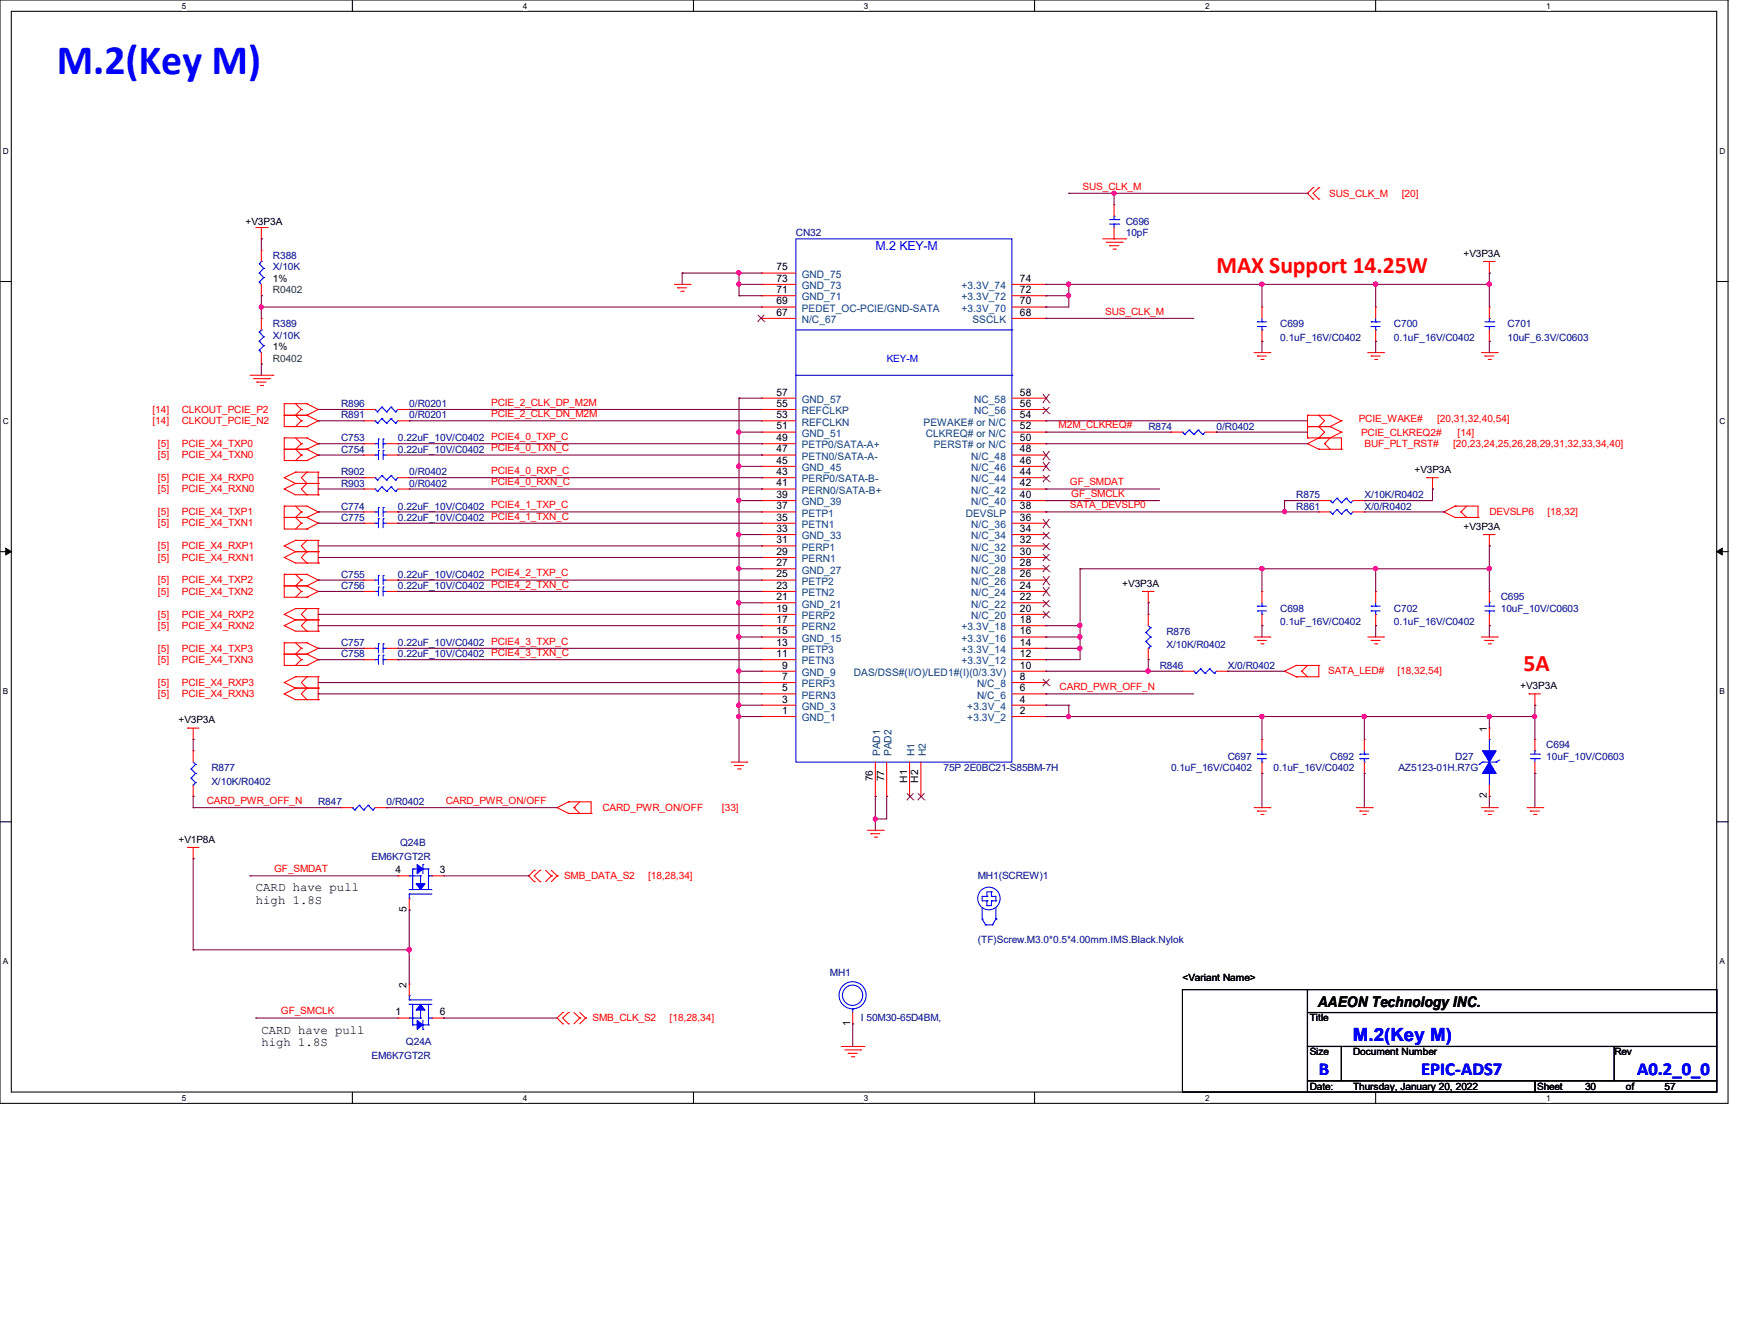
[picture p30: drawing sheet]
<svg xmlns="http://www.w3.org/2000/svg" width="279mm" height="216mm" viewBox="0 0 279 216" stroke-linecap="round" stroke-linejoin="round" font-family="sans-serif">
<defs><g id="words">
<text font-size="6.7" fill="#00f" x="9.1" y="11.9">M.2(Key M)</text>
<g font-size="3.8" fill="#f00">
<text x="195.7" y="43.9">MAX Support 14.25W</text>
<text x="245.1" y="107.9">5A</text>
</g>
<g font-size="2.9" fill="#00f">
<text x="217.6" y="167.3">M.2(Key M)</text>
<text x="212.1" y="172.8">B</text>
<text x="228.6" y="172.8">EPIC-ADS7</text>
<text x="263.3" y="172.8">A0.2_0_0</text>
</g>
<text font-size="2.4" x="211.9" y="161.8">AAEON Technology INC.</text>
<text font-size="2" fill="#00f" x="140.8" y="40.2">M.2 KEY-M</text>
<g font-size="2">
<text x="41.2" y="143.3">CARD have pull</text>
<text x="41.2" y="145.3">high 1.8S</text>
<text x="42" y="166.2">CARD have pull</text>
<text x="42" y="168.1">high 1.8S</text>
</g>
<g font-size="1.7">
<text x="124.9" y="47.1">71</text>
<text x="124.9" y="45.3">73</text>
<text x="124.9" y="43.5">75</text>
<text x="164.1" y="47.1">72</text>
<text x="164.1" y="45.3">74</text>
<text x="124.9" y="50.8">67</text>
<text x="124.9" y="48.9">69</text>
<text x="164.1" y="50.8">68</text>
<text x="164.1" y="48.9">70</text>
<text x="124.9" y="65.4">55</text>
<text x="124.9" y="63.6">57</text>
<text x="164.1" y="65.4">56</text>
<text x="164.1" y="63.6">58</text>
<text x="124.9" y="70.9">49</text>
<text x="124.9" y="69">51</text>
<text x="124.9" y="67.2">53</text>
<text x="164.1" y="70.9">50</text>
<text x="164.1" y="69">52</text>
<text x="164.1" y="67.2">54</text>
<text x="124.9" y="76.4">43</text>
<text x="124.9" y="74.5">45</text>
<text x="124.9" y="72.7">47</text>
<text x="164.1" y="76.4">44</text>
<text x="164.1" y="74.5">46</text>
<text x="164.1" y="72.7">48</text>
<text x="124.9" y="83.7">35</text>
<text x="124.9" y="81.9">37</text>
<text x="124.9" y="80.1">39</text>
<text x="124.9" y="78.2">41</text>
<text x="164.1" y="83.7">36</text>
<text x="164.1" y="81.9">38</text>
<text x="164.1" y="80.1">40</text>
<text x="164.1" y="78.2">42</text>
<text x="124.9" y="89.2">29</text>
<text x="124.9" y="87.3">31</text>
<text x="124.9" y="85.5">33</text>
<text x="164.1" y="89.2">30</text>
<text x="164.1" y="87.3">32</text>
<text x="164.1" y="85.5">34</text>
<text x="124.9" y="94.7">23</text>
<text x="124.9" y="92.8">25</text>
<text x="124.9" y="91">27</text>
<text x="164.1" y="94.7">24</text>
<text x="164.1" y="92.8">26</text>
<text x="164.1" y="91">28</text>
<text x="124.9" y="96.5">21</text>
<text x="124.9" y="100.2">17</text>
<text x="124.9" y="102">15</text>
<text x="124.9" y="98.3">19</text>
<text x="164.1" y="98.3">20</text>
<text x="164.1" y="96.5">22</text>
<text x="164.1" y="102">16</text>
<text x="164.1" y="100.2">18</text>
<text x="124.9" y="105.6">11</text>
<text x="124.9" y="103.8">13</text>
<text x="125.8" y="107.5">9</text>
<text x="164.1" y="107.5">10</text>
<text x="164.1" y="105.6">12</text>
<text x="164.1" y="103.8">14</text>
<text x="125.8" y="112.9">3</text>
<text x="125.8" y="111.1">5</text>
<text x="125.8" y="109.3">7</text>
<text x="164.1" y="112.9">4</text>
<text x="164.1" y="111.1">6</text>
<text x="164.1" y="109.3">8</text>
<text x="125.8" y="114.8">1</text>
<text x="164.1" y="114.8">2</text>
<text x="63.6" y="140.4">4</text>
<text x="70.7" y="140.4">3</text>
<text x="63.6" y="163.2">1</text>
<text x="70.7" y="163.2">6</text>
</g>
<g font-size="1.7" fill="#004080">
<text x="129" y="46.5">GND_73</text>
<text x="129" y="44.7">GND_75</text>
<text x="154.7" y="46.5">+3.3V_74</text>
<text x="129" y="51.9">N/C_67</text>
<text x="129" y="50.1">PEDET_OC-PCIE/GND-SATA</text>
<text x="129" y="48.3">GND_71</text>
<text x="154.7" y="50.1">+3.3V_70</text>
<text x="154.7" y="48.3">+3.3V_72</text>
<text x="156.4" y="51.9">SSCLK</text>
<text x="129" y="64.8">GND_57</text>
<text x="156.7" y="64.8">NC_58</text>
<text x="129" y="70.2">GND_51</text>
<text x="129" y="68.4">REFCLKN</text>
<text x="129" y="66.6">REFCLKP</text>
<text x="148.6" y="68.4">PEWAKE# or N/C</text>
<text x="148.9" y="70.2">CLKREQ# or N/C</text>
<text x="156.7" y="66.6">NC_56</text>
<text x="129" y="77.6">PERP0/SATA-B-</text>
<text x="129" y="75.7">GND_45</text>
<text x="129" y="73.9">PETN0/SATA-A-</text>
<text x="129" y="72.1">PETP0/SATA-A+</text>
<text x="150.2" y="72.1">PERST# or N/C</text>
<text x="156.2" y="77.6">N/C_44</text>
<text x="156.2" y="75.7">N/C_46</text>
<text x="156.2" y="73.9">N/C_48</text>
<text x="129" y="83.1">PETP1</text>
<text x="129" y="81.2">GND_39</text>
<text x="129" y="79.4">PERN0/SATA-B+</text>
<text x="155.3" y="83.1">DEVSLP</text>
<text x="156.2" y="81.2">N/C_40</text>
<text x="156.2" y="79.4">N/C_42</text>
<text x="129" y="88.5">PERP1</text>
<text x="129" y="86.7">GND_33</text>
<text x="129" y="84.9">PETN1</text>
<text x="156.2" y="88.5">N/C_32</text>
<text x="156.2" y="86.7">N/C_34</text>
<text x="156.2" y="84.9">N/C_36</text>
<text x="129" y="95.8">PETN2</text>
<text x="129" y="94">PETP2</text>
<text x="129" y="92.2">GND_27</text>
<text x="129" y="90.4">PERN1</text>
<text x="156.2" y="95.8">N/C_24</text>
<text x="156.2" y="94">N/C_26</text>
<text x="156.2" y="92.2">N/C_28</text>
<text x="156.2" y="90.4">N/C_30</text>
<text x="129" y="97.7">GND_21</text>
<text x="129" y="101.3">PERN2</text>
<text x="129" y="99.5">PERP2</text>
<text x="154.7" y="101.3">+3.3V_18</text>
<text x="156.2" y="99.5">N/C_20</text>
<text x="156.2" y="97.7">N/C_22</text>
<text x="129" y="106.8">PETN3</text>
<text x="129" y="105">PETP3</text>
<text x="129" y="103.2">GND_15</text>
<text x="154.7" y="106.8">+3.3V_12</text>
<text x="154.7" y="105">+3.3V_14</text>
<text x="154.7" y="103.2">+3.3V_16</text>
<text x="129" y="112.3">PERN3</text>
<text x="129" y="110.5">PERP3</text>
<text x="129" y="108.7">GND_9</text>
<text x="137.3" y="108.7">DAS/DSS#(I/O)/LED1#(I)(0/3.3V)</text>
<text x="157.2" y="112.3">N/C_6</text>
<text x="157.2" y="110.5">N/C_8</text>
<text x="129" y="116">GND_1</text>
<text x="129" y="114.1">GND_3</text>
<text x="155.6" y="116">+3.3V_2</text>
<text x="155.6" y="114.1">+3.3V_4</text>
</g>
<g font-size="1.6" fill="#f00">
<text x="174.1" y="30.5">SUS_CLK_M</text>
<text x="213.8" y="31.6">SUS_CLK_M</text>
<text x="225.5" y="31.6">[20]</text>
<text x="177.8" y="50.6">SUS_CLK_M</text>
<text x="79" y="65.2">PCIE_2_CLK_DP_M2M</text>
<text x="24.5" y="66.3">[14]</text>
<text x="24.5" y="68.2">[14]</text>
<text x="25.4" y="71.8">[5]</text>
<text x="29.3" y="66.3">CLKOUT_PCIE_P2</text>
<text x="29.3" y="68.2">CLKOUT_PCIE_N2</text>
<text x="29.3" y="71.8">PCIE_X4_TXP0</text>
<text x="79" y="67.1">PCIE_2_CLK_DN_M2M</text>
<text x="170.3" y="68.9">M2M_CLKREQ#</text>
<text x="218.5" y="67.8">PCIE_WAKE#</text>
<text x="218.9" y="70">PCIE_CLKREQ2#</text>
<text x="219.5" y="71.8">BUF_PLT_RST#</text>
<text x="231.2" y="67.8">[20,31,32,40,54]</text>
<text x="233.7" y="71.8">[20,23,24,25,26,28,29,31,32,33,34,40]</text>
<text x="234.5" y="70">[14]</text>
<text x="25.4" y="73.7">[5]</text>
<text x="25.4" y="77.3">[5]</text>
<text x="29.3" y="73.7">PCIE_X4_TXN0</text>
<text x="29.3" y="77.3">PCIE_X4_RXP0</text>
<text x="79" y="76.2">PCIE4_0_RXP_C</text>
<text x="25.4" y="79.2">[5]</text>
<text x="25.4" y="82.8">[5]</text>
<text x="29.3" y="79.2">PCIE_X4_RXN0</text>
<text x="29.3" y="82.8">PCIE_X4_TXP1</text>
<text x="79" y="78">PCIE4_0_RXN_C</text>
<text x="172.1" y="81.7">SATA_DEVSLP0</text>
<text x="172.1" y="78">GF_SMDAT</text>
<text x="172.3" y="79.9">GF_SMCLK</text>
<text x="239.6" y="82.8">DEVSLP6</text>
<text x="248.9" y="82.8">[18,32]</text>
<text x="25.4" y="84.6">[5]</text>
<text x="25.4" y="88.3">[5]</text>
<text x="29.3" y="84.6">PCIE_X4_TXN1</text>
<text x="29.3" y="88.3">PCIE_X4_RXP1</text>
<text x="25.4" y="90.1">[5]</text>
<text x="25.4" y="93.8">[5]</text>
<text x="25.4" y="95.6">[5]</text>
<text x="29.3" y="90.1">PCIE_X4_RXN1</text>
<text x="29.3" y="93.8">PCIE_X4_TXP2</text>
<text x="29.3" y="95.6">PCIE_X4_TXN2</text>
<text x="25.4" y="99.3">[5]</text>
<text x="25.4" y="101.1">[5]</text>
<text x="29.3" y="99.3">PCIE_X4_RXP2</text>
<text x="29.3" y="101.1">PCIE_X4_RXN2</text>
<text x="25.4" y="104.8">[5]</text>
<text x="25.4" y="106.6">[5]</text>
<text x="29.3" y="104.8">PCIE_X4_TXP3</text>
<text x="29.3" y="106.6">PCIE_X4_TXN3</text>
<text x="25.4" y="110.2">[5]</text>
<text x="25.4" y="112.1">[5]</text>
<text x="29.3" y="110.2">PCIE_X4_RXP3</text>
<text x="29.3" y="112.1">PCIE_X4_RXN3</text>
<text x="170.4" y="111">CARD_PWR_OFF_N</text>
<text x="213.6" y="108.4">SATA_LED#</text>
<text x="224.8" y="108.4">[18,32,54]</text>
<text x="33.3" y="129.2">CARD_PWR_OFF_N</text>
<text x="71.7" y="129.2">CARD_PWR_ON/OFF</text>
<text x="96.9" y="130.3">CARD_PWR_ON/OFF</text>
<text x="116.1" y="130.3">[33]</text>
<text x="44.1" y="140.2">GF_SMDAT</text>
<text x="90.7" y="141.4">SMB_DATA_S2</text>
<text x="104.2" y="141.4">[18,28,34]</text>
<text x="45.2" y="163.1">GF_SMCLK</text>
<text x="95.3" y="164.2">SMB_CLK_S2</text>
<text x="107.7" y="164.2">[18,28,34]</text>
</g>
<g font-size="1.6">
<text x="39.5" y="36.2">+V3P3A</text>
<text x="235.4" y="41.3">+V3P3A</text>
<text x="43.9" y="45.3">1%</text>
<text x="43.9" y="56.3">1%</text>
<text x="227.5" y="76">+V3P3A</text>
<text x="235.4" y="85.2">+V3P3A</text>
<text x="180.5" y="94.3">+V3P3A</text>
<text x="244.5" y="110.8">+V3P3A</text>
<text x="28.7" y="116.3">+V3P3A</text>
<text x="239.2" y="117.6" transform="rotate(-90 239.2 117.6)">1</text>
<text x="140.4" y="125.6" transform="rotate(-90 140.4 125.6)">76</text>
<text x="142.2" y="125.6" transform="rotate(-90 142.2 125.6)">77</text>
<text x="145.9" y="125.9" transform="rotate(-90 145.9 125.9)">H1</text>
<text x="147.7" y="125.9" transform="rotate(-90 147.7 125.9)">H2</text>
<text x="239.2" y="128.4" transform="rotate(-90 239.2 128.4)">2</text>
<text x="28.7" y="135.5">+V1P8A</text>
<text x="65.4" y="146.6" transform="rotate(-90 65.4 146.6)">5</text>
<text x="65.4" y="158.8" transform="rotate(-90 65.4 158.8)">2</text>
<text x="190.2" y="157.8">&lt;Variant Name&gt;</text>
<text x="136.7" y="164.9" transform="rotate(-90 136.7 164.9)">1</text>
<text x="210.7" y="164.2">Title</text>
<text x="210.7" y="169.7">Size</text>
<text x="217.7" y="169.7">Document Number</text>
<text x="259.7" y="169.7">Rev</text>
<text x="210.7" y="175.2">Date:</text>
<text x="217.7" y="175.2">Thursday, January 20, 2022</text>
<text x="247.2" y="175.2">Sheet</text>
<text x="255" y="175.2">30</text>
<text x="261.5" y="175.2">of</text>
<text x="267.7" y="175.2">57</text>
</g>
<g font-size="1.6" fill="#000080">
<text x="43.9" y="41.7">R388</text>
<text x="128" y="38">CN32</text>
<text x="181.1" y="36.2">C696</text>
<text x="181.1" y="38">10pF</text>
<text x="43.9" y="43.5">X/10K</text>
<text x="43.9" y="52.6">R389</text>
<text x="205.9" y="52.6">C699</text>
<text x="224.2" y="52.6">C700</text>
<text x="242.5" y="52.6">C701</text>
<text x="43.9" y="54.5">X/10K</text>
<text x="205.9" y="54.8">0.1uF_16V/C0402</text>
<text x="224.2" y="54.8">0.1uF_16V/C0402</text>
<text x="242.5" y="54.8">10uF_6.3V/C0603</text>
<text x="54.9" y="65.4">R896</text>
<text x="65.8" y="65.4">0/R0201</text>
<text x="54.9" y="67.3">R891</text>
<text x="54.9" y="70.9">C753</text>
<text x="64" y="70.9">0.22uF_10V/C0402 PCIE4_0_TXP_C</text>
<text x="65.8" y="67.3">0/R0201</text>
<text x="184.7" y="69.1">R874</text>
<text x="195.7" y="69.1">0/R0402</text>
<text x="54.9" y="72.8">C754</text>
<text x="54.9" y="76.4">R902</text>
<text x="64" y="72.8">0.22uF_10V/C0402 PCIE4_0_TXN_C</text>
<text x="65.8" y="76.4">0/R0402</text>
<text x="54.9" y="81.9">C774</text>
<text x="54.9" y="83.7">C775</text>
<text x="54.9" y="78.2">R903</text>
<text x="64" y="81.9">0.22uF_10V/C0402 PCIE4_1_TXP_C</text>
<text x="64" y="83.7">0.22uF_10V/C0402 PCIE4_1_TXN_C</text>
<text x="65.8" y="78.2">0/R0402</text>
<text x="208.5" y="81.9">R861</text>
<text x="208.5" y="80.1">R875</text>
<text x="219.5" y="81.9">X/0/R0402</text>
<text x="219.5" y="80.1">X/10K/R0402</text>
<text x="54.9" y="92.9">C755</text>
<text x="54.9" y="94.7">C756</text>
<text x="64" y="92.9">0.22uF_10V/C0402 PCIE4_2_TXP_C</text>
<text x="64" y="94.7">0.22uF_10V/C0402 PCIE4_2_TXN_C</text>
<text x="205.9" y="98.3">C698</text>
<text x="205.9" y="100.5">0.1uF_16V/C0402</text>
<text x="224.2" y="98.3">C702</text>
<text x="224.2" y="100.5">0.1uF_16V/C0402</text>
<text x="241.4" y="96.5">C695</text>
<text x="241.4" y="98.3">10uF_10V/C0603</text>
<text x="54.9" y="103.8">C757</text>
<text x="54.9" y="105.7">C758</text>
<text x="64" y="103.8">0.22uF_10V/C0402 PCIE4_3_TXP_C</text>
<text x="64" y="105.7">0.22uF_10V/C0402 PCIE4_3_TXN_C</text>
<text x="186.5" y="107.5">R846</text>
<text x="187.6" y="102">R876</text>
<text x="187.6" y="104.2">X/10K/R0402</text>
<text x="197.5" y="107.5">X/0/R0402</text>
<text x="34" y="124">R877</text>
<text x="151.8" y="124">75P 2E0BC21-S85BM-7H</text>
<text x="188.4" y="124">0.1uF_16V/C0402</text>
<text x="197.5" y="122.1">C697</text>
<text x="204.8" y="124">0.1uF_16V/C0402</text>
<text x="214" y="122.1">C692</text>
<text x="224.9" y="124">AZ5123-01H.R7G</text>
<text x="234.1" y="122.1">D27</text>
<text x="248.7" y="120.3">C694</text>
<text x="248.7" y="122.1">10uF_10V/C0603</text>
<text x="34" y="126.2">X/10K/R0402</text>
<text x="51.2" y="129.5">R847</text>
<text x="62.2" y="129.5">0/R0402</text>
<text x="64.4" y="136">Q24B</text>
<text x="59.8" y="138.2">EM6K7GT2R</text>
<text x="157.3" y="141.4">MH1(SCREW)1</text>
<text x="157.3" y="151.6">(TF)Screw.M3.0*0.5*4.00mm.IMS.Black.Nylok</text>
<text x="133.5" y="156.9">MH1</text>
<text x="138.4" y="164.2">I 50M30-65D4BM,</text>
<text x="59.8" y="170.2">EM6K7GT2R</text>
<text x="65.3" y="168">Q24A</text>
</g>
<g font-size="1.6" fill="#008000">
<text x="43.9" y="47.2">R0402</text>
<text x="43.9" y="58.1">R0402</text>
</g>
<text font-size="1.6" fill="#00f" x="142.6" y="58.1">KEY-M</text>
<g font-size="1.6" fill="#004080">
<text x="141.6" y="121.6" transform="rotate(-90 141.6 121.6)">PAD1</text>
<text x="143.4" y="121.6" transform="rotate(-90 143.4 121.6)">PAD2</text>
<text x="147.1" y="121.6" transform="rotate(-90 147.1 121.6)">H1</text>
<text x="148.9" y="121.6" transform="rotate(-90 148.9 121.6)">H2</text>
</g>
<g font-size="1.3">
<text x="29.3" y="1.4">5</text>
<text x="84.1" y="1.4">4</text>
<text x="139" y="1.4">3</text>
<text x="193.8" y="1.4">2</text>
<text x="248.7" y="1.4">1</text>
<text x=".5" y="24.7">D</text>
<text x="276.6" y="24.7">D</text>
<text x=".5" y="68.2">C</text>
<text x="276.6" y="68.2">C</text>
<text x=".5" y="111.6">B</text>
<text x="276.6" y="111.6">B</text>
<text x=".5" y="155">A</text>
<text x="276.6" y="155">A</text>
<text x="29.3" y="177">5</text>
<text x="84.1" y="177">4</text>
<text x="139" y="177">3</text>
<text x="193.8" y="177">2</text>
<text x="248.7" y="177">1</text>
</g>
</g></defs>
<path d="M0 0h278v177.4h-278zM1.8 1.8h274.3v173.8h-274.3z" fill="none" stroke="#000" stroke-width=".17"/>
<g fill="#fff">
<path d="M29.3 .2h.7v1.5h-.7z"/>
<path d="M29.3 175.8h.7v1.4h-.7z"/>
</g>
<path d="M56.7 0v1.8M56.7 175.6v1.8" fill="none" stroke="#000" stroke-width=".17"/>
<g fill="#fff">
<path d="M84.1 .2h.7v1.5h-.7z"/>
<path d="M84.1 175.8h.7v1.4h-.7z"/>
</g>
<path d="M111.5 0v1.8M111.5 175.6v1.8" fill="none" stroke="#000" stroke-width=".17"/>
<g fill="#fff">
<path d="M139 .2h.7v1.5h-.7z"/>
<path d="M139 175.8h.7v1.4h-.7z"/>
</g>
<path d="M166.4 0v1.8M166.4 175.6v1.8" fill="none" stroke="#000" stroke-width=".17"/>
<g fill="#fff">
<path d="M193.8 .2h.8v1.5h-.8z"/>
<path d="M193.8 175.8h.8v1.4h-.8z"/>
</g>
<path d="M221.3 0v1.8M221.3 175.6v1.8" fill="none" stroke="#000" stroke-width=".17"/>
<g fill="#fff">
<path d="M248.7 .2h.7v1.5h-.7z"/>
<path d="M248.7 175.8h.7v1.4h-.7z"/>
<path d="M.5 23.5h.9v1.5h-.9z"/>
<path d="M276.6 23.5h.9v1.5h-.9z"/>
<path d="M.5 67h.9v1.5h-.9z"/>
<path d="M276.6 67h.9v1.5h-.9z"/>
</g>
<path d="M0 45.3h1.8M276.1 45.3h1.9" fill="none" stroke="#000" stroke-width=".17"/>
<g fill="#fff">
<path d="M.5 110.4h.8v1.5h-.8z"/>
<path d="M276.6 110.4h.9v1.5h-.9z"/>
</g>
<path d="M0 88.7h1.8M276.1 88.7h1.9" fill="none" stroke="#000" stroke-width=".17"/>
<path d="M.9 88.1l.9 .6-.9 .5zM276.1 88.7l.9-.6v1.1z" fill="#000" stroke="#000" stroke-width=".16"/>
<g fill="#fff">
<path d="M.5 153.8h.8v1.5h-.8z"/>
<path d="M276.6 153.8h.9v1.5h-.9z"/>
</g>
<path d="M0 132.1h1.8M276.1 132.1h1.9M190.2 159.1h20.1v16.5h-20.1zM210.3 159.1h65.8v3.7h-65.8zM210.3 162.8h65.8v5.4h-65.8zM210.3 168.2h5.5v5.5h-5.5zM210.3 173.7h36.6v1.9h-36.6zM215.8 168.2h43.9v5.5h-43.9zM246.9 173.7h29.2v1.9h-29.2zM259.7 168.2h16.4v5.5h-16.4z" fill="none" stroke="#000" stroke-width=".17"/>
<g fill="none" stroke="#f00" stroke-width=".17">
<path d="M41.1 36.6h1.9M42 38.4h.1M42 36.6v1.8M43 36.6h.1M177.4 38.4h3.7M177.9 38.9h2.6M178.5 39.5h.1M178.5 39.5h1.5M179.2 38.4h.1M179.2 32.9h.1M179.2 32.9v1.9M179.2 36.6v1.8"/>
<path d="M180.5 38.9h.1M181.1 38.4h.1M211.2 30.2h.1M211.2 32h.1M211.2 30.2l-.9 .9 .9 .9M212.1 32h.1M212.1 30.2h.1M212.1 30.2l-.9 .9 .9 .9M42 58.5h.1M42 51.2h.1M42 47.5h.1M42 40.2h.1"/>
<path d="M42 40.2v1.8M42 45.7v1.8M42 51.2v1.8M42 56.7v1.8M108.5 45.7h2.5M109 46.3h.1M109 46.3h1.4M109.5 46.8h.4M109.9 46.8h.1M111 45.7h.1M122.5 51.2h.1M122.5 49.4h.1"/>
<path d="M122.5 47.5h.1M122.5 45.7h.1M122.5 43.9h.1M122.5 45.7h5.5M122.5 51.2h5.5M122.5 49.4h5.5M122.5 47.5h5.5M122.5 43.9h5.5M162.8 45.7h5.4M162.8 51.2h5.4M162.8 49.4h5.4M162.8 47.5h5.4"/>
<path d="M168.2 51.2h.1M168.2 49.4h.1M168.2 47.5h.1M168.2 45.7h.1M179 40h.4M179.4 40h.1M201.7 56.7h2.6M202.3 57.2h.1M202.3 57.2h1.4M202.8 57.8h.4M203 49.4h.1M203 54.9h.1"/>
<path d="M203 49.4v1.8M203 53v1.9M203.2 57.8h.1M204.3 56.7h.1M220 56.7h2.5M220.6 57.2h.1M220.6 57.2h1.4M221.1 57.8h.3M221.3 49.4h.1M221.3 54.9h.1M221.3 49.4v1.8M221.3 53v1.9"/>
<path d="M221.4 57.8h.1M222.5 56.7h.1M238.3 56.7h2.5M238.6 42h.1M238.6 42h1.9M238.8 57.2h.1M238.8 57.2h1.5M239.4 57.8h.3M239.6 43.9h.1M239.6 54.9h.1M239.6 49.4h.1M239.6 42v1.9"/>
<path d="M239.6 49.4v1.8M239.6 53v1.9M239.7 57.8h.1M240.8 56.7h.1M40.2 60.3h3.7M40.8 60.9h2.5M41.3 61.4h.1M41.3 61.4h1.5M41.9 62h.3M42.2 62h.1M43.3 60.9h.1M43.9 60.3h.1"/>
<path d="M45.7 64.9h.1M45.7 66.8h.1M45.7 70.4h.1M45.7 72.2h.1M45.7 76.8h.1M45.7 78.6h.1M45.7 66.8h3.7M45.7 64.9h3.7M45.7 64.9v3.7h3.7M45.7 70.4v3.6h3.7M45.7 70.4h3.7M45.7 72.2h3.7"/>
<path d="M45.7 76.8l1.8 .9M45.7 78.6l1.8 .9h3.7M47.5 75.9h.1M47.5 77.7h.1M47.5 64.9l1 .9M47.5 70.4l1 .9M47.5 77.7h3.7M47.5 75.9l-1.8 .9M47.5 75.9h3.7M47.5 77.7l-1.8 .9M48.5 65.8h.1M48.5 67.6h.1"/>
<path d="M48.5 71.3h.1M48.5 73.2h.1M48.5 65.8l-1 1 1 .8M48.5 67.6l-1 1M48.5 71.3l-1 .9 1 1M48.5 73.2l-1 .8M49.4 66.8h.1M49.4 64.9h.1M49.4 68.6h.1M49.4 72.2h.1M49.4 70.4h.1M49.4 74h.1"/>
<path d="M49.4 77.7h.1M49.4 75.9h.1M49.4 79.5h.1M49.4 64.9l1.8 .9M49.4 66.8l1.8 .8M49.4 70.4l1.8 .9M49.4 72.2l1.8 1M49.4 75.9l-.9 .9 .9 .9M49.4 77.7l-.9 .9 .9 .9M51.2 65.8h.1M51.2 67.6h.1M51.2 71.3h.1"/>
<path d="M51.2 73.2h.1M51.2 77.7h.1M51.2 75.9h.1M51.2 79.5h.1M51.2 65.8l-1.8 1M51.2 67.6l-1.8 1M51.2 71.3l-1.8 .9M51.2 73.2l-1.8 .8M51.2 75.9v3.6M58.5 73.2h.1M58.5 65.8h.1M58.5 76.8h.1"/>
<path d="M58.5 67.6h.1M58.5 78.6h.1M58.5 71.3h.1M58.5 76.8h1.8M58.5 78.6h1.8M58.5 73.2h1.8M58.5 71.3h1.8M58.5 67.6h1.8M58.5 65.8h1.8M62.2 73.2h1.8M62.2 71.3h1.8M64 73.2h.1"/>
<path d="M64 71.3h.1M64 76.8h1.8M64 78.6h1.8M64 67.6h1.8M64 65.8h1.8M65.8 65.8h.1M65.8 76.8h.1M65.8 67.6h.1M65.8 78.6h.1M122.5 78.6h.1M122.5 76.8h.1M122.5 75h.1"/>
<path d="M122.5 73.2h.1M122.5 71.3h.1M122.5 69.5h.1M122.5 67.6h.1M122.5 65.8h.1M122.5 64h.1M122.5 76.8h5.5M122.5 78.6h5.5M122.5 75h5.5M122.5 73.2h5.5M122.5 71.3h5.5M122.5 69.5h5.5"/>
<path d="M122.5 67.6h5.5M122.5 65.8h5.5M122.5 64h5.5M162.8 76.8h5.4M162.8 78.6h5.4M162.8 75h5.4M162.8 73.2h5.4M162.8 71.3h5.4M162.8 69.5h5.4M162.8 67.6h5.4M162.8 65.8h5.4M162.8 64h5.4"/>
<path d="M168.2 78.6h.1M168.2 76.8h.1M168.2 75h.1M168.2 73.2h.1M168.2 71.3h.1M168.2 69.5h.1M168.2 67.6h.1M168.2 65.8h.1M168.2 64h.1M188.3 69.5h.1M188.3 69.5h1.9M193.8 69.5h1.9"/>
<path d="M195.7 69.5h.1M210.3 68.6h.1M210.3 66.8h.1M210.3 70.4h.1M210.3 71.3h.1M210.3 66.8h3.7M210.3 68.6h3.7M210.3 66.8v3.6M210.3 70.4h5.5v1.8M210.3 71.3l1.8 .9M212.1 68.6h.1M212.1 66.8h.1"/>
<path d="M212.1 70.4h.1M212.1 72.2h.1M212.1 66.8l1 .8-1 1M212.1 68.6l1 .9-1 .9M212.1 72.2h3.7M212.1 70.4l-1.8 .9M213.1 71.3h.1M213.1 71.3l.9 .9M214 66.8h.1M214 68.6h.1M214 66.8l1.8 .8M214 68.6l1.8 .9"/>
<path d="M215.8 67.6h.1M215.8 69.5h.1M215.8 72.2h.1M215.8 67.6l-1.8 1M215.8 69.5l-1.8 .9-.9 .9M229.5 76.8h.1M229.5 76.8h1.9M230.4 78.6h.1M230.4 76.8v1.8M45.7 81.4h.1M45.7 83.2h.1M45.7 87.8h.1"/>
<path d="M45.7 89.6h.1M45.7 92.3h.1M45.7 94.2h.1M45.7 98.8h.1M45.7 81.4v3.6h3.7M45.7 92.3v3.7h3.7M45.7 83.2h3.7M45.7 81.4h3.7M45.7 87.8l1.8 .9M45.7 89.6l1.8 .9h3.7M45.7 94.2h3.7M45.7 92.3h3.7"/>
<path d="M45.7 98.8l1.8 .9M47.5 86.9h.1M47.5 88.7h.1M47.5 97.8h.1M47.5 99.7h.1M47.5 81.4l1 .9M47.5 88.7h3.7M47.5 86.9l-1.8 .9M47.5 86.9h3.7M47.5 88.7l-1.8 .9M47.5 92.3l1 1M47.5 99.7h3.7"/>
<path d="M47.5 97.8l-1.8 1M47.5 97.8h3.7M47.5 99.7l-1.8 .9M48.5 82.3h.1M48.5 84.1h.1M48.5 93.3h.1M48.5 95.1h.1M48.5 82.3l-1 .9 1 .9M48.5 84.1l-1 .9M48.5 93.3l-1 .9 1 .9M48.5 95.1l-1 .9M49.4 83.2h.1"/>
<path d="M49.4 81.4h.1M49.4 85h.1M49.4 88.7h.1M49.4 86.9h.1M49.4 90.5h.1M49.4 94.2h.1M49.4 92.3h.1M49.4 96h.1M49.4 99.7h.1M49.4 97.8h.1M49.4 81.4l1.8 .9M49.4 83.2l1.8 .9"/>
<path d="M49.4 86.9l-.9 .9 .9 .9M49.4 88.7l-.9 .9 .9 .9M49.4 92.3l1.8 1M49.4 94.2l1.8 .9M49.4 97.8l-.9 1 .9 .9M49.4 99.7l-.9 .9 .9 .9M51.2 82.3h.1M51.2 84.1h.1M51.2 88.7h.1M51.2 86.9h.1M51.2 90.5h.1M51.2 93.3h.1"/>
<path d="M51.2 95.1h.1M51.2 99.7h.1M51.2 97.8h.1M51.2 86.9v3.6M51.2 97.8v3.7M51.2 82.3l-1.8 .9M51.2 84.1l-1.8 .9M51.2 93.3l-1.8 .9M51.2 95.1l-1.8 .9M58.5 82.3h.1M58.5 93.3h.1M58.5 84.1h.1"/>
<path d="M58.5 95.1h.1M58.5 95.1h1.8M58.5 82.3h1.8M58.5 93.3h1.8M58.5 84.1h1.8M62.2 95.1h1.8M62.2 82.3h1.8M62.2 93.3h1.8M62.2 84.1h1.8M64 82.3h.1M64 93.3h.1M64 84.1h.1"/>
<path d="M64 95.1h.1M122.5 96.9h.1M122.5 95.1h.1M122.5 93.3h.1M122.5 91.4h.1M122.5 89.6h.1M122.5 87.8h.1M122.5 85.9h.1M122.5 84.1h.1M122.5 82.3h.1M122.5 80.5h.1M122.5 98.8h.1"/>
<path d="M122.5 85.9h5.5M122.5 95.1h5.5M122.5 82.3h5.5M122.5 98.8h5.5M122.5 96.9h5.5M122.5 93.3h5.5M122.5 91.4h5.5M122.5 89.6h5.5M122.5 87.8h5.5M122.5 84.1h5.5M122.5 80.5h5.5M162.8 85.9h5.4"/>
<path d="M162.8 95.1h5.4M162.8 82.3h5.4M162.8 98.8h5.4M162.8 96.9h5.4M162.8 93.3h5.4M162.8 91.4h5.4M162.8 89.6h5.4M162.8 87.8h5.4M162.8 84.1h5.4M162.8 80.5h5.4M168.2 98.8h.1M168.2 96.9h.1"/>
<path d="M168.2 95.1h.1M168.2 93.3h.1M168.2 91.4h.1M168.2 89.6h.1M168.2 87.8h.1M168.2 85.9h.1M168.2 84.1h.1M168.2 82.3h.1M168.2 80.5h.1M183.8 95.1h.1M183.8 95.1h1.8M184.7 96.9h.1"/>
<path d="M184.7 98.8h.1M184.7 95.1v1.8M184.7 98.8v1.8M203 95.1h.1M203 95.1v1.8M203 98.8v1.8M212.1 82.3h.1M212.1 80.5h.1M212.1 82.3h1.9M212.1 80.5h1.9M217.6 82.3h1.9M217.6 80.5h1.9"/>
<path d="M219.5 82.3h.1M219.5 80.5h.1M221.3 95.1h.1M221.3 95.1v1.8M221.3 98.8v1.8M232.2 82.3h.1M232.2 82.3l1.9 .9M234.1 81.4h.1M234.1 83.2h.1M234.1 83.2h3.6M234.1 81.4h3.6v1.8M234.1 81.4l-1.9 .9"/>
<path d="M235 82.3h.1M235 82.3l.9 .9M235.9 81.4l-.9 .9M237.7 83.2h.1M238.6 85.9h.1M238.6 85.9h1.9M239.6 87.8h.1M239.6 95.1h.1M239.6 85.9v1.9M239.6 95.1v1.8M239.6 98.8v1.8M30.2 117.1h.1"/>
<path d="M30.2 117.1h1.8M31.1 118.9h.1M31.1 117.1v1.8M45.7 100.6h.1M45.7 103.3h.1M45.7 105.2h.1M45.7 109.7h.1M45.7 111.5h.1M45.7 103.3v3.7h3.7M45.7 100.6l1.8 .9h3.7M45.7 105.2h3.7M45.7 103.3h3.7"/>
<path d="M45.7 109.7l1.8 .9M45.7 111.5l1.8 1h3.7M47.5 108.8h.1M47.5 110.6h.1M47.5 103.3l1 .9M47.5 108.8h3.7M47.5 110.6h3.7M47.5 108.8l-1.8 .9M47.5 110.6l-1.8 .9M48.5 104.2h.1M48.5 106h.1M48.5 104.2l-1 1 1 .8"/>
<path d="M48.5 106l-1 1M49.4 101.5h.1M49.4 105.2h.1M49.4 103.3h.1M49.4 107h.1M49.4 110.6h.1M49.4 108.8h.1M49.4 112.5h.1M49.4 103.3l1.8 .9M49.4 105.2l1.8 .8M49.4 108.8l-.9 .9 .9 .9M49.4 110.6l-.9 .9 .9 1"/>
<path d="M51.2 101.5h.1M51.2 104.2h.1M51.2 106h.1M51.2 110.6h.1M51.2 108.8h.1M51.2 112.5h.1M51.2 108.8v3.7M51.2 104.2l-1.8 1M51.2 106l-1.8 1M58.5 104.2h.1M58.5 106h.1M58.5 106h1.8"/>
<path d="M58.5 104.2h1.8M62.2 106h1.8M62.2 104.2h1.8M64 104.2h.1M64 106h.1M122.5 115.2h.1M122.5 113.4h.1M122.5 111.5h.1M122.5 109.7h.1M122.5 107.9h.1M122.5 106h.1M122.5 100.6h.1"/>
<path d="M122.5 104.2h.1M122.5 102.4h.1M122.5 102.4h5.5M122.5 111.5h5.5M122.5 115.2h5.5M122.5 113.4h5.5M122.5 109.7h5.5M122.5 107.9h5.5M122.5 106h5.5M122.5 104.2h5.5M122.5 100.6h5.5M162.8 102.4h5.4"/>
<path d="M162.8 111.5h5.4M162.8 115.2h5.4M162.8 113.4h5.4M162.8 109.7h5.4M162.8 107.9h5.4M162.8 106h5.4M162.8 104.2h5.4M162.8 100.6h5.4M168.2 115.2h.1M168.2 113.4h.1M168.2 111.5h.1M168.2 109.7h.1"/>
<path d="M168.2 107.9h.1M168.2 106h.1M168.2 104.2h.1M168.2 102.4h.1M168.2 100.6h.1M184.7 106h.1M184.7 104.2v1.8M190.2 107.9h.1M190.2 107.9h1.8M195.7 107.9h1.8M197.5 107.9h.1M201.7 102.4h2.6"/>
<path d="M202.3 103h.1M202.3 103h1.4M202.8 103.5h.4M203 100.6h.1M203 118.9h.1M203 118.9v1.8M203.2 103.5h.1M204.3 102.4h.1M206.6 107.9h.1M206.6 107.9l1.9 .9M208.5 108.8h.1M208.5 107h.1"/>
<path d="M208.5 107h3.6M208.5 107l-1.9 .9M209.4 107.9h.1M209.4 107.9l.9 .9M210.3 107l-.9 .9M212.1 107h.1M212.1 107v1.8h-3.6M219.5 118.9h.1M219.5 118.9v1.8M220 102.4h2.5M220.6 103h.1M220.6 103h1.4"/>
<path d="M221.1 103.5h.3M221.3 100.6h.1M221.4 103.5h.1M222.5 102.4h.1M238.3 102.4h2.5M238.8 103h.1M238.8 103h1.5M239.4 103.5h.3M239.6 117.1h.1M239.6 100.6h.1M239.6 117.1v1.8M239.7 103.5h.1"/>
<path d="M240.8 102.4h.1M246 111.5h.1M246 111.5h1.8M246.9 113.4h.1M246.9 118.9h.1M246.9 111.5v1.9M246.9 118.9v1.8M30.2 136.2h.1M30.2 136.2h1.8M31.1 138h.1M31.1 120.7h.1M31.1 128h.1"/>
<path d="M31.1 120.7v1.8M31.1 126.2v1.8M31.1 136.2v1.8M54.9 129.8h.1M54.9 129.8h1.8M60.3 129.8h1.9M62.2 129.8h.1M85.9 139.9h.1M85.9 139.9l-.9 .9 .9 .9M86.9 139.9h.1M86.9 139.9l-1 .9 1 .9M87.8 139.9l.9 .9"/>
<path d="M88.7 139.9l.9 .9M89.6 129.8h.1M89.6 129.8l1.8 1M91.4 128.9h.1M91.4 130.8h.1M91.4 128.9h3.7v1.9M91.4 130.8h3.7M91.4 128.9l-1.8 .9M92.3 129.8h.1M92.3 129.8l1 1M93.3 128.9l-1 .9M95.1 130.8h.1"/>
<path d="M117.6 122.5h2.5M118.2 123.1h.1M118.2 123.1h1.4M118.7 123.6h.3M119 123.6h.1M120.1 122.5h.1M139.5 133.5h2.6M140.1 134h.1M140.1 134h1.4M140.6 134.6h.4M140.8 128h.1M140.8 122.5v5.5"/>
<path d="M141 134.6h.1M142.1 133.5h.1M142.6 128h.1M142.6 122.5v5.5M146.3 128h.1M146.3 122.5v5.5M148.1 128h.1M148.1 122.5v5.5M201.7 129.8h2.6M202.3 130.4h.1M202.3 130.4h1.4M202.8 130.9h.4"/>
<path d="M203 124.3h.1M203 122.5v1.8M203.2 130.9h.1M204.3 129.8h.1M218.2 129.8h2.5M218.7 130.4h.1M218.7 130.4h1.5M219.2 130.9h.4M219.5 124.3h.1M219.5 122.5v1.8M219.6 130.9h.1M220.7 129.8h.1"/>
<path d="M238.3 129.8h2.5M238.8 130.4h.1M238.8 130.4h1.5M239.4 130.9h.3M239.6 128h.1M239.6 126.2v1.8M239.7 130.9h.1M240.8 129.8h.1M245.6 129.8h2.6M246.2 130.4h.1M246.2 130.4h1.4M246.7 130.9h.4"/>
<path d="M246.9 124.3h.1M246.9 122.5v1.8M247.1 130.9h.1M248.2 129.8h.1M64 140.8h.1M64 140.8h1.8M65.8 146.3h.1M65.8 158.2h.1M65.8 144.5v1.8M65.8 158.2v1.8M69.5 140.8h1.8M71.3 140.8h.1"/>
<path d="M85.9 141.7h.1M86.9 141.7h.1M88.7 140.8h.1M88.7 140.8l-.9 .9M89.6 140.8h.1M89.6 140.8l-.9 .9M64 163.7h.1M64 163.7h1.8M69.5 163.7h1.8M71.3 163.7h.1M90.5 162.8h.1M90.5 164.6h.1"/>
<path d="M90.5 162.8l-.9 .9 .9 .9M91.4 164.6h.1M91.4 162.8h.1M91.4 162.8l-.9 .9 .9 .9M92.3 162.8l1 .9M93.3 163.7h.1M93.3 163.7l-1 .9M93.3 162.8l.9 .9M94.2 163.7h.1M94.2 163.7l-.9 .9M135.3 168.2h3.7M135.9 168.8h2.5"/>
<path d="M136.4 169.3h.1M136.4 169.3h1.5M136.9 169.9h.4M137.2 164.6h.1M137.2 162.8v1.8M137.3 169.9h.1M138.4 168.8h.1M139 168.2h.1"/>
</g>
<g fill="none" stroke="#00f" stroke-width=".17">
<path d="M128 38.4h34.8v84.1h-34.8zM178.5 35.3h1.5M178.5 36h1.5M179.2 34.8h.1M179.2 36h.1M179.2 34.8v.5M179.2 36v.6M180 35.3h.1M180 36h.1M41.7 53.4h.1M41.7 56.3h.1M41.7 54.9h.1"/>
<path d="M41.7 42.4h.1M41.7 45.3h.1M41.7 43.9h.1M41.7 53.4l.7 .7M41.7 56.3l.3 .4M41.7 54.9l.7 .7M41.7 42.4l.7 .7M41.7 45.3l.3 .4M41.7 43.9l.7 .7M42 53h.1M42 42h.1M42 53l-.3 .4"/>
<path d="M42 42l-.3 .4M42.4 55.6h.1M42.4 54.1h.1M42.4 44.6h.1M42.4 43.1h.1M42.4 55.6l-.7 .7M42.4 54.1l-.7 .8M42.4 44.6l-.7 .7M42.4 43.1l-.7 .8M128 53h34.8M162.8 53h.1M202.3 52.5h.1"/>
<path d="M202.3 51.7h.1M202.3 52.5h1.4M202.3 51.7h1.4M203 53h.1M203 51.7h.1M203 51.2v.5M203 52.5v.5M220.6 52.5h.1M220.6 51.7h.1M220.6 52.5h1.4M220.6 51.7h1.4M221.3 53h.1"/>
<path d="M221.3 51.7h.1M221.3 51.2v.5M221.3 52.5v.5M238.8 52.5h1.5M238.8 51.7h1.5M239.6 51.2h.1M239.6 52.5h.1M239.6 51.2v.5M239.6 52.5v.5M240.3 51.7h.1M240.3 52.5h.1M60.3 73.2h.1"/>
<path d="M60.3 65.8h.1M60.3 76.8h.1M60.3 67.6h.1M60.3 78.6h.1M60.3 71.3h.1M60.3 73.2h.6M60.3 65.8l.4 .4M60.3 76.8l.4 .4M60.3 67.6l.4 .4M60.3 78.6l.4 .4M60.3 71.3h.6M60.7 66.2h.1"/>
<path d="M60.7 77.2h.1M60.7 68h.1M60.7 79h.1M60.9 72.4h.1M60.9 70.6h.1M60.9 70.6v1.5M60.9 72.4v1.5M61.4 65.4h.1M61.4 76.5h.1M61.4 67.3h.1M61.4 78.3h.1M61.4 65.4l-.7 .8"/>
<path d="M61.4 65.4l.8 .8M61.4 76.5l-.7 .7M61.4 76.5l.8 .7M61.4 67.3l-.7 .7M61.4 67.3l.8 .7M61.4 78.3l-.7 .7M61.4 78.3l.8 .7M61.6 72.4h.1M61.6 73.2h.1M61.6 70.6h.1M61.6 71.3h.1M61.6 70.6v1.5"/>
<path d="M61.6 72.4v1.5M61.6 73.2h.6M61.6 71.3h.6M62.2 66.2h.1M62.2 77.2h.1M62.2 68h.1M62.2 79h.1M62.9 65.4h.1M62.9 76.5h.1M62.9 67.3h.1M62.9 78.3h.1M62.9 65.4l.7 .8"/>
<path d="M62.9 65.4l-.7 .8M62.9 76.5l.7 .7M62.9 76.5l-.7 .7M62.9 67.3l.7 .7M62.9 67.3l-.7 .7M62.9 78.3l.7 .7M62.9 78.3l-.7 .7M63.6 66.2h.1M63.6 77.2h.1M63.6 68h.1M63.6 79h.1M64 65.8l-.4 .4"/>
<path d="M64 76.8l-.4 .4M64 67.6l-.4 .4M64 78.6l-.4 .4M128 60.3h34.8M162.8 60.3h.1M190.2 69.5h.1M190.2 69.5l.3 .3M190.5 69.8h.1M191.3 69.1h.1M191.3 69.1l-.8 .7M191.3 69.1l.7 .7M192 69.8h.1"/>
<path d="M192.7 69.1h.1M192.7 69.1l.8 .7M192.7 69.1l-.7 .7M193.5 69.8h.1M193.8 69.5l-.3 .3M60.3 82.3h.1M60.3 93.3h.1M60.3 84.1h.1M60.3 95.1h.1M60.3 82.3h.6M60.3 93.3h.6M60.3 84.1h.6"/>
<path d="M60.3 95.1h.6M60.9 81.6h.1M60.9 92.5h.1M60.9 83.4h.1M60.9 94.4h.1M60.9 81.6v1.4M60.9 83.4v1.4M60.9 92.5v1.5M60.9 94.4v1.4M61.6 81.6h.1M61.6 82.3h.1M61.6 92.5h.1"/>
<path d="M61.6 93.3h.1M61.6 83.4h.1M61.6 84.1h.1M61.6 94.4h.1M61.6 95.1h.1M61.6 82.3h.6M61.6 81.6v1.4M61.6 83.4v1.4M61.6 92.5v1.5M61.6 94.4v1.4M61.6 93.3h.6M61.6 84.1h.6"/>
<path d="M61.6 95.1h.6M202.3 98.2h.1M202.3 97.5h.1M202.3 98.2h1.4M202.3 97.5h1.4M203 98.8h.1M203 97.5h.1M203 96.9v.6M203 98.2v.6M214 82.3h.1M214 80.5h.1M214 82.3l.3 .3"/>
<path d="M214 80.5l.3 .3M214.3 82.6h.1M214.3 80.8h.1M215.1 81.9h.1M215.1 80.1h.1M215.1 81.9l-.8 .7M215.1 81.9l.7 .7M215.1 80.1l-.8 .7M215.1 80.1l.7 .7M215.8 82.6h.1M215.8 80.8h.1M216.5 81.9h.1"/>
<path d="M216.5 80.1h.1M216.5 81.9l.8 .7M216.5 81.9l-.7 .7M216.5 80.1l.8 .7M216.5 80.1l-.7 .7M217.3 82.6h.1M217.3 80.8h.1M217.6 82.3l-.3 .3M217.6 80.5l-.3 .3M220.6 98.2h.1M220.6 97.5h.1M220.6 98.2h1.4"/>
<path d="M220.6 97.5h1.4M221.3 98.8h.1M221.3 97.5h.1M221.3 96.9v.6M221.3 98.2v.6M238.8 98.2h1.5M238.8 97.5h1.5M239.6 96.9h.1M239.6 98.2h.1M239.6 96.9v.6M239.6 98.2v.6M240.3 97.5h.1"/>
<path d="M240.3 98.2h.1M60.3 104.2h.1M60.3 106h.1M60.3 104.2h.6M60.3 106h.6M60.9 103.5h.1M60.9 105.3h.1M60.9 103.5v1.4M60.9 105.3v1.5M61.6 103.5h.1M61.6 104.2h.1M61.6 105.3h.1"/>
<path d="M61.6 106h.1M61.6 103.5v1.4M61.6 105.3v1.5M61.6 104.2h.6M61.6 106h.6M184.3 101.7h.1M184.3 103.1h.1M184.3 103.1l.8 .8M184.3 101.7l.8 .7M184.7 104.2h.1M184.7 100.6l.4 .3M185.1 103.9h.1"/>
<path d="M185.1 100.9h.1M185.1 102.4h.1M185.1 103.9l-.4 .3M185.1 100.9l-.8 .8M185.1 102.4l-.8 .7M192 107.9h.1M192 107.9l.4 .3M192.4 108.2h.1M193.1 107.5h.1M193.1 107.5l-.7 .7M193.1 107.5l.7 .7M193.8 108.2h.1"/>
<path d="M194.6 107.5h.1M194.6 107.5l.7 .7M194.6 107.5l-.8 .7M195.3 108.2h.1M195.7 107.9l-.4 .3M239.6 118.9h.1M239.6 118.9v1.8M30.7 123.6h.1M30.7 125.1h.1M30.7 125.1l.8 .7M30.7 123.6l.8 .7M31.1 126.2h.1"/>
<path d="M31.1 122.5l.4 .4M31.5 125.8h.1M31.5 122.9h.1M31.5 124.3h.1M31.5 125.8l-.4 .4M31.5 122.9l-.8 .7M31.5 124.3l-.8 .8M56.7 129.8h.1M56.7 129.8l.4 .4M57.1 130.2h.1M57.8 129.5h.1M57.8 129.5l-.7 .7"/>
<path d="M57.8 129.5l.7 .7M58.5 130.2h.1M59.2 129.5h.1M59.2 129.5l.8 .7M59.2 129.5l-.7 .7M60 130.2h.1M60.3 129.8l-.3 .4M66.4 139.7h.1M66.4 139.7v3.3M66.4 139.7h.7M67.1 139.7h.1M68 139.7h.1"/>
<path d="M68 139h.1M68 139.7h.9M68 139v1.5M68.9 139.7h.1M68.9 139.7v3.3M202.3 122h.1M202.3 121.2h.1M202.3 122h1.4M202.3 121.2h1.4M203 122.5h.1M203 121.2h.1M203 120.7v.5"/>
<path d="M203 122v.5M218.7 122h.1M218.7 121.2h.1M218.7 122h1.5M218.7 121.2h1.5M219.5 122.5h.1M219.5 121.2h.1M219.5 120.7v.5M219.5 122v.5M237.9 122.9h.1M238.5 122.5h.1M238.5 122.5h2.2"/>
<path d="M238.5 122.5l-.6 .4M239.6 124.3h.1M239.6 124.3v1.9M240.7 122.5h.1M241.2 122.2l-.5 .3M246.2 122h1.4M246.2 121.2h1.4M246.9 120.7h.1M246.9 122h.1M246.9 120.7v.5M246.9 122v.5M247.6 121.2h.1"/>
<path d="M247.6 122h.1M65.8 143h.1M65.8 143.7h.1M65.8 144.5h.1M65.8 140.8h.1M65.8 143h3.7M65.8 143.7h3.7M65.8 143.7v.8M65.8 140.8h1.8M66.4 140.8h.1M67.6 140.8h.1M67.6 140.8v1.3"/>
<path d="M68.9 140.8h.1M68.9 140.8h.6M69.5 140.8h.1M158 147.7h.1M158 144.1h.1M158 144.1v.7h.7M158 145.9v1.8M158 147.7l.5 1M158 144.1h.7M158.5 148.7h.1M158.5 148.7h1.1M158.7 144.1h.1"/>
<path d="M158.7 144.8h.1M158.7 145.6h.1M158.7 144.8v.8M159.5 143.4h.1M159.5 144.1h.1M159.5 144.8h.1M159.5 144.1h.7v.7M159.5 143.4h-.8v.7M159.5 143.4v.7M159.5 144.8v.8h-.8M159.5 144.8h.7M159.6 148.7h.1"/>
<path d="M160.2 147.7h.1M160.2 144.8h.1M160.2 145.9v1.8M160.2 147.7l-.6 1M65.8 161.5h.1M65.8 160.7h.1M65.8 160h.1M65.8 163.7h.1M65.8 160v.7M65.8 161.5h3.7M65.8 160.7h3.7M65.8 163.7h1.8"/>
<path d="M66.4 163.7h.1M66.4 164.8h.1M66.4 161.5v3.3M66.4 164.8h.7M67.1 164.8h.1M67.6 163.7h.1M67.6 162.4v1.3M68 164.8h.1M68 165.5h.1M68 164v1.5M68 164.8h.9M68.9 163.7h.1"/>
<path d="M68.9 164.8h.1M68.9 161.5v3.3M68.9 163.7h.6M69.5 163.7h.1M137.2 162.2h.1M137.2 162.2v.6"/>
<circle cx="137.1" cy="160" r="2.18"/>
<circle cx="137.1" cy="160" r="1.63"/>
<circle cx="159.1" cy="144.4" r="1.81"/>
</g>
<g fill="none" stroke="#804000" stroke-width=".16">
<path d="M121.9 51.7h.1M121.9 50.6l1 1.1M122.9 51.7h.1M122.9 50.6l-1 1.1M167.7 77.4h.1M167.7 75.7h.1M167.7 73.9h.1M167.7 66.5h.1M167.7 64.7h.1M167.7 76.4l1.1 1M167.7 74.3l1.1 1.4M167.7 72.5l1.1 1.4"/>
<path d="M167.7 65.4l1.1 1.1M167.7 63.3l1.1 1.4M168.8 77.4h.1M168.8 75.7h.1M168.8 73.9h.1M168.8 66.5h.1M168.8 64.7h.1M168.8 76.4l-1.1 1M168.8 74.3l-1.1 1.4M168.8 72.5l-1.1 1.4M168.8 65.4l-1.1 1.1M168.8 63.3l-1.1 1.4"/>
<path d="M167.7 99.3h.1M167.7 97.5h.1M167.7 95.8h.1M167.7 94h.1M167.7 91.9h.1M167.7 90.1h.1M167.7 88.4h.1M167.7 86.6h.1M167.7 84.8h.1M167.7 98.2l1.1 1.1M167.7 96.5l1.1 1M167.7 94.4l1.1 1.4"/>
<path d="M167.7 92.6l1.1 1.4M167.7 90.8l1.1 1.1M167.7 89.1l1.1 1M167.7 87.3l1.1 1.1M167.7 85.5l1.1 1.1M167.7 83.4l1.1 1.4M168.8 99.3h.1M168.8 97.5h.1M168.8 95.8h.1M168.8 94h.1M168.8 91.9h.1M168.8 90.1h.1"/>
<path d="M168.8 88.4h.1M168.8 86.6h.1M168.8 84.8h.1M168.8 98.2l-1.1 1.1M168.8 96.5l-1.1 1M168.8 94.4l-1.1 1.4M168.8 92.6l-1.1 1.4M168.8 90.8l-1.1 1.1M168.8 89.1l-1.1 1M168.8 87.3l-1.1 1.1M168.8 85.5l-1.1 1.1M168.8 83.4l-1.1 1.4"/>
<path d="M167.7 110.2h.1M167.7 109.2l1.1 1M168.8 110.2h.1M168.8 109.2l-1.1 1M145.9 128.6h.1M145.9 127.5l1 1.1M146.9 128.6h.1M146.9 127.5l-1 1.1M147.6 128.6h.1M147.6 127.5l1.1 1.1M148.7 128.6h.1M148.7 127.5l-1.1 1.1"/>
</g>
<g fill="#00f" stroke="#00f" stroke-width=".17">
<path d="M239.6 122.5l1.1 1.8h-2.2z"/>
<path d="M238.5 120.7h2.2l-1.1 1.8z"/>
<path d="M66.9 142.1h1.5l-.8 .9z" fill-rule="evenodd"/>
<path d="M67.1 139l.9 .7-.9 .8z" fill-rule="evenodd"/>
<path d="M67.6 161.5l.8 .9h-1.5z" fill-rule="evenodd"/>
<path d="M67.1 164l.9 .8-.9 .7z" fill-rule="evenodd"/>
</g>
<g fill="none" stroke="#800040" stroke-width=".17">
<path d="M42 38.4h.1M42 38.4v1.8M171.9 31.1h.1M171.9 31.1h38.4M179.2 31.1h.1M179.2 31.1v1.8M210.3 31.1h.1M42 47.5h.1M42 49.4h.1M42 58.5h.1M42 47.5v3.7M42 58.5v1.8"/>
<path d="M42 49.4h80.5M109.7 43.9h.1M109.7 43.9h12.8M109.7 43.9v1.8M118.9 43.9h.1M118.9 45.7h.1M118.9 47.5h.1M118.9 43.9v3.6M118.9 45.7h3.6M118.9 47.5h3.6M168.2 45.7h.1M168.2 47.5h.1"/>
<path d="M168.2 49.4h.1M168.2 51.2h.1M168.2 45.7h71.4M168.2 47.5h3.7M168.2 51.2h23.8M171.9 45.7h.1M171.9 47.5h.1M171.9 45.7v3.7h-3.7M203 45.7h.1M203 54.9h.1M203 45.7v3.7M203 54.9v1.8"/>
<path d="M221.3 45.7h.1M221.3 54.9h.1M221.3 45.7v3.7M221.3 54.9v1.8M239.6 43.9h.1M239.6 45.7h.1M239.6 54.9h.1M239.6 43.9v5.5M239.6 54.9v1.8M51.2 65.8h.1M51.2 67.6h.1M51.2 71.3h.1"/>
<path d="M51.2 73.2h.1M51.2 76.8h.1M51.2 78.6h.1M51.2 65.8h7.3M51.2 67.6h7.3M51.2 71.3h7.3M51.2 73.2h7.3M51.2 76.8h7.3M51.2 78.6h7.3M64 71.3h58.5M64 73.2h58.5M65.8 65.8h.1"/>
<path d="M65.8 67.6h.1M65.8 65.8h56.7M65.8 67.6h56.7M65.8 76.8h56.7M65.8 78.6h56.7M118.9 64h.1M118.9 69.5h.1M118.9 75h.1M118.9 64v58.5M118.9 64h3.6M118.9 69.5h3.6M118.9 75h3.6"/>
<path d="M122.5 71.3h.1M122.5 73.2h.1M122.5 76.8h.1M122.5 78.6h.1M168.2 67.6h.1M168.2 69.5h.1M168.2 71.3h.1M168.2 78.6h.1M168.2 67.6h42.1M168.2 69.5h20.1M168.2 71.3h42.1M168.2 78.6h18.3"/>
<path d="M195.7 69.5h.1M195.7 69.5h14.6M230.4 78.6h.1M230.4 78.6v1.9h-10.9M51.2 82.3h.1M51.2 84.1h.1M51.2 93.3h.1M51.2 95.1h.1M51.2 98.8h.1M51.2 82.3h7.3M51.2 84.1h7.3M51.2 87.8h71.3"/>
<path d="M51.2 89.6h71.3M51.2 93.3h7.3M51.2 95.1h7.3M51.2 98.8h71.3M64 82.3h.1M64 84.1h.1M64 93.3h.1M64 95.1h.1M64 82.3h58.5M64 84.1h58.5M64 93.3h58.5M64 95.1h58.5"/>
<path d="M118.9 80.5h.1M118.9 85.9h.1M118.9 91.4h.1M118.9 96.9h.1M118.9 80.5h3.6M118.9 85.9h3.6M118.9 91.4h3.6M118.9 96.9h3.6M122.5 87.8h.1M122.5 89.6h.1M168.2 82.3h.1M168.2 80.5h.1"/>
<path d="M168.2 80.5h18.3M168.2 82.3h43.9M173.7 91.4h.1M173.7 91.4h65.9M173.7 91.4v14.6h-5.5M184.7 96.9h.1M184.7 96.9v1.9M203 91.4h.1M203 91.4v3.7M206.6 80.5h.1M206.6 82.3h.1M206.6 80.5h5.5"/>
<path d="M206.6 80.5v1.8M219.5 80.5h.1M219.5 82.3h12.7M221.3 91.4h.1M221.3 91.4v3.7M232.2 82.3h.1M239.6 87.8h.1M239.6 91.4h.1M239.6 87.8v7.3M31.1 118.9h.1M31.1 118.9v1.8M51.2 100.6h.1"/>
<path d="M51.2 104.2h.1M51.2 106h.1M51.2 109.7h.1M51.2 111.5h.1M51.2 100.6h71.3M51.2 104.2h7.3M51.2 106h7.3M51.2 109.7h71.3M51.2 111.5h71.3M64 104.2h.1M64 106h.1M64 104.2h58.5"/>
<path d="M64 106h58.5M118.9 102.4h.1M118.9 107.9h.1M118.9 113.4h.1M118.9 115.2h.1M118.9 102.4h3.6M118.9 107.9h3.6M118.9 113.4h3.6M118.9 115.2h3.6M168.2 100.6h.1M168.2 102.4h.1M168.2 104.2h.1"/>
<path d="M168.2 106h.1M168.2 107.9h.1M168.2 113.4h.1M168.2 115.2h.1M168.2 111.5h.1M168.2 100.6h5.5M168.2 102.4h5.5M168.2 104.2h5.5M168.2 107.9h22M168.2 111.5h23.8M168.2 113.4h3.7M168.2 115.2h78.7"/>
<path d="M171.9 113.4h.1M171.9 115.2h.1M171.9 113.4v1.8M173.7 100.6h.1M173.7 102.4h.1M173.7 104.2h.1M184.7 106h.1M184.7 107.9h.1M184.7 106v1.9M197.5 107.9h.1M197.5 107.9h9.1M203 100.6h.1"/>
<path d="M203 115.2h.1M203 100.6v1.8M203 115.2v3.7M219.5 115.2h.1M219.5 115.2v3.7M221.3 100.6h.1M221.3 100.6v1.8M239.6 100.6h.1M239.6 115.2h.1M239.6 100.6v1.8M239.6 115.2v1.9M246.9 113.4h.1"/>
<path d="M246.9 115.2h.1M246.9 113.4v5.5M31.1 129.8h.1M31.1 128h.1M31.1 138h.1M31.1 129.8h23.8M31.1 128v1.8M31.1 138v14.7M62.2 129.8h.1M62.2 129.8h27.4M140.8 128h.1M140.8 131.7h.1"/>
<path d="M140.8 128v5.5M142.6 128h.1M142.6 128v3.7h-1.8M203 124.3h.1M203 124.3v5.5M219.5 124.3h.1M219.5 124.3v5.5M239.6 128h.1M239.6 128v1.8M246.9 124.3h.1M246.9 124.3v5.5M31.1 152.7h.1"/>
<path d="M31.1 152.7h34.7M40.2 140.8h.1M40.2 140.8h23.8M65.8 146.3h.1M65.8 152.7h.1M65.8 146.3v11.9M71.3 140.8h13.7M85 140.8h.1M41.1 163.7h.1M41.1 163.7h22.9M71.3 163.7h.1M71.3 163.7h18.3"/>
<path d="M137.2 164.6h.1M137.2 164.6v3.6"/>
</g>
<g fill="#f0f" stroke="#f0f" stroke-width=".17">
<circle cx="179.2" cy="31.1" r=".34"/>
<circle cx="118.8" cy="43.9" r=".34"/>
<circle cx="118.8" cy="45.7" r=".34"/>
<circle cx="171.9" cy="47.5" r=".35"/>
<circle cx="171.9" cy="45.7" r=".34"/>
<circle cx="221.3" cy="45.7" r=".35"/>
<circle cx="203" cy="45.7" r=".35"/>
<circle cx="239.6" cy="45.7" r=".35"/>
<circle cx="42" cy="49.4" r=".34"/>
<circle cx="118.8" cy="69.5" r=".34"/>
<circle cx="118.8" cy="75" r=".35"/>
<circle cx="118.8" cy="80.4" r=".34"/>
<circle cx="206.6" cy="82.3" r=".34"/>
<circle cx="118.8" cy="91.4" r=".34"/>
<circle cx="118.8" cy="85.9" r=".34"/>
<circle cx="239.6" cy="91.4" r=".35"/>
<circle cx="221.3" cy="91.4" r=".35"/>
<circle cx="203" cy="91.4" r=".35"/>
<circle cx="118.8" cy="96.9" r=".34"/>
<circle cx="173.7" cy="100.5" r=".34"/>
<circle cx="118.8" cy="102.4" r=".35"/>
<circle cx="173.7" cy="104.2" r=".34"/>
<circle cx="173.7" cy="102.4" r=".35"/>
<circle cx="118.8" cy="113.4" r=".34"/>
<circle cx="118.8" cy="107.9" r=".34"/>
<circle cx="184.7" cy="107.9" r=".35"/>
<circle cx="118.8" cy="115.2" r=".34"/>
<circle cx="171.9" cy="115.2" r=".34"/>
<circle cx="219.4" cy="115.2" r=".34"/>
<circle cx="203" cy="115.2" r=".35"/>
<circle cx="246.8" cy="115.2" r=".34"/>
<circle cx="239.6" cy="115.2" r=".35"/>
<circle cx="140.8" cy="131.7" r=".34"/>
<circle cx="65.8" cy="152.7" r=".36"/>
</g>
<use href="#words"/>
</svg>
